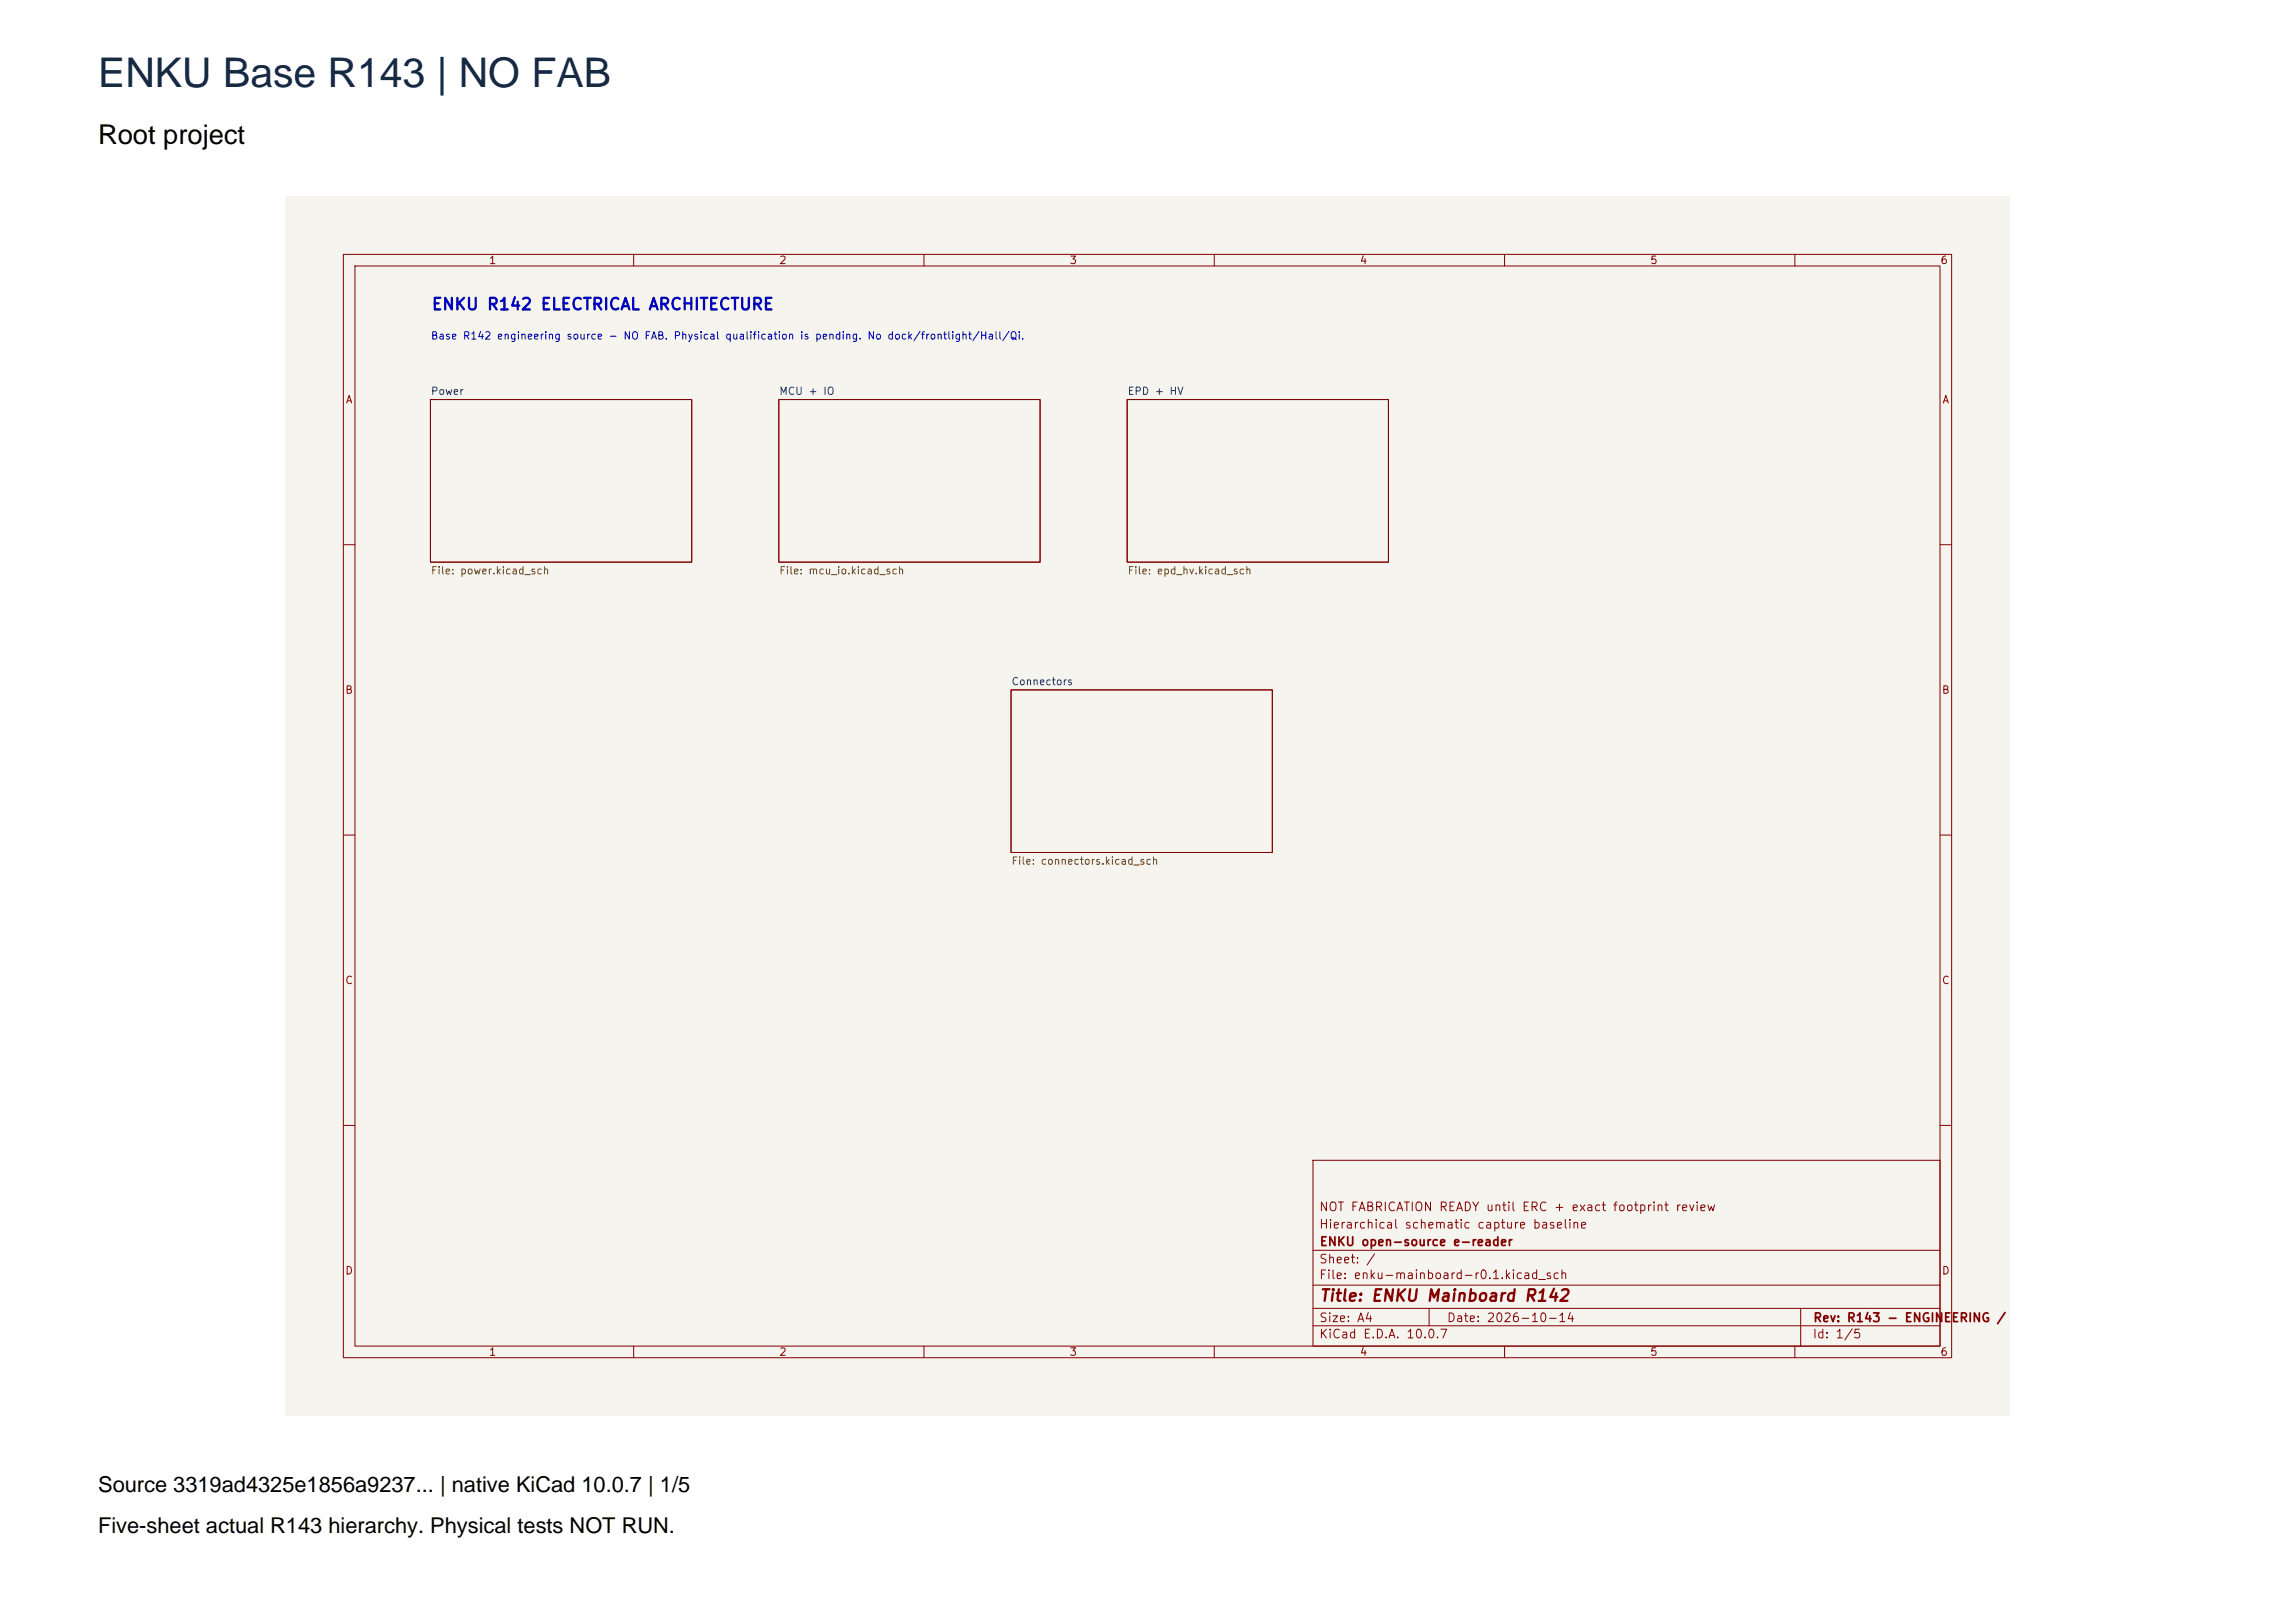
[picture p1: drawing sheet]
<svg xmlns="http://www.w3.org/2000/svg" width="297mm" height="210mm" viewBox="0 0 297 210" stroke-linecap="round" stroke-linejoin="round" font-family="sans-serif">
<defs><g id="words">
<text font-size="5.3" fill="#172b40" x="12.7" y="11.3">ENKU Base R143 | NO FAB</text>
<text font-size="3.5" x="12.7" y="18.7">Root project</text>
<g font-size="2.8">
<text x="12.7" y="193.1">Source 3319ad4325e1856a9237... | native KiCad 10.0.7 | 1/5</text>
<text x="12.7" y="198.4">Five-sheet actual R143 hierarchy. Physical tests NOT RUN.</text>
</g>
<text font-size="1.5" fill="#0000c2" x="55.8" y="40.5">ENKU R142 ELECTRICAL ARCHITECTURE</text>
<text font-size="1.5" fill="#840000" x="170.6" y="168.8">Title: ENKU Mainboard R142</text>
<g font-size="1.1" fill="#840000">
<text x="170.6" y="159.3">Hierarchical schematic capture baseline</text>
<text x="170.6" y="157">NOT FABRICATION READY until ERC + exact footprint review</text>
<text x="170.7" y="161.5">ENKU open-source e-reader</text>
<text x="170.6" y="165.8">File: enku-mainboard-r0.1.kicad_sch</text>
<text x="170.6" y="163.8">Sheet: /</text>
<text x="170.6" y="173.5">KiCad E.D.A. 10.0.7</text>
<text x="170.6" y="171.4">Size: A4</text>
<text x="187.2" y="171.4">Date: 2026-10-14</text>
<text x="234.5" y="173.5">Id: 1/5</text>
<text x="234.6" y="171.3">Rev: R143 - ENGINEERING /</text>
</g>
<g font-size="1" fill="#840000">
<text x="63.2" y="34.4">1</text>
<text x="100.8" y="34.4">2</text>
<text x="138.3" y="34.4">3</text>
<text x="175.9" y="34.4">4</text>
<text x="213.5" y="34.4">5</text>
<text x="251" y="34.4">6</text>
<text x="44.7" y="52.4">A</text>
<text x="251.3" y="52.4">A</text>
<text x="44.6" y="90">B</text>
<text x="251.2" y="90">B</text>
<text x="44.6" y="127.6">C</text>
<text x="251.2" y="127.6">C</text>
<text x="44.6" y="165.1">D</text>
<text x="251.2" y="165.1">D</text>
<text x="63.2" y="175.7">1</text>
<text x="100.8" y="175.7">2</text>
<text x="138.3" y="175.7">3</text>
<text x="175.9" y="175.7">4</text>
<text x="213.5" y="175.7">5</text>
<text x="251" y="175.7">6</text>
</g>
<text font-size="1" fill="#0000c2" x="55.7" y="44.2">Base R142 engineering source - NO FAB. Physical qualification is pending. No dock/frontlight/Hall/Qi.</text>
<g font-size="1" fill="#006464">
<text x="55.7" y="51.3">Power</text>
<text x="100.8" y="51.3">MCU + IO</text>
<text x="145.8" y="51.3">EPD + HV</text>
<text x="130.8" y="88.9">Connectors</text>
</g>
<g font-size="1" fill="#725600">
<text x="55.7" y="74.6">File: power.kicad_sch</text>
<text x="100.8" y="74.6">File: mcu_io.kicad_sch</text>
<text x="145.8" y="74.6">File: epd_hv.kicad_sch</text>
<text x="130.8" y="112.1">File: connectors.kicad_sch</text>
</g>
</g></defs>
<path d="M36.9 25.4h223.2v157.8h-223.2z" fill="#f5f4ef" stroke="#f5f4ef" stroke-width=".13"/>
<g fill="none" stroke="#840000" stroke-width=".13">
<path d="M44.4 32.9h208.2v142.8h-208.2zM45.9 34.4h205.2v139.8h-205.2zM82 32.9v1.5M119.6 32.9v1.5M157.1 32.9v1.5M194.7 32.9v1.5M232.3 32.9v1.5M55.7 51.7h33.8v21h-33.8zM100.8 51.7h33.8v21h-33.8zM145.9 51.7h33.8v21h-33.8zM44.4 70.5h1.5M251.1 70.5h1.5"/>
<path d="M130.8 89.3h33.9v21h-33.9zM44.4 108.1h1.5M251.1 108.1h1.5M44.4 145.6h1.5M169.9 150.1h81.2v24.1h-81.2zM251.1 145.6h1.5M82 174.2v1.5M119.6 174.2v1.5M157.1 174.2v1.5M169.9 171.5h81.2M169.9 169.3h81.2M169.9 166.3h81.2"/>
<path d="M169.9 161.8h81.2M184.9 169.3v2.2M194.7 174.2v1.5M232.3 174.2v1.5M233 169.3v4.9"/>
</g>
<use href="#words"/>
</svg>
